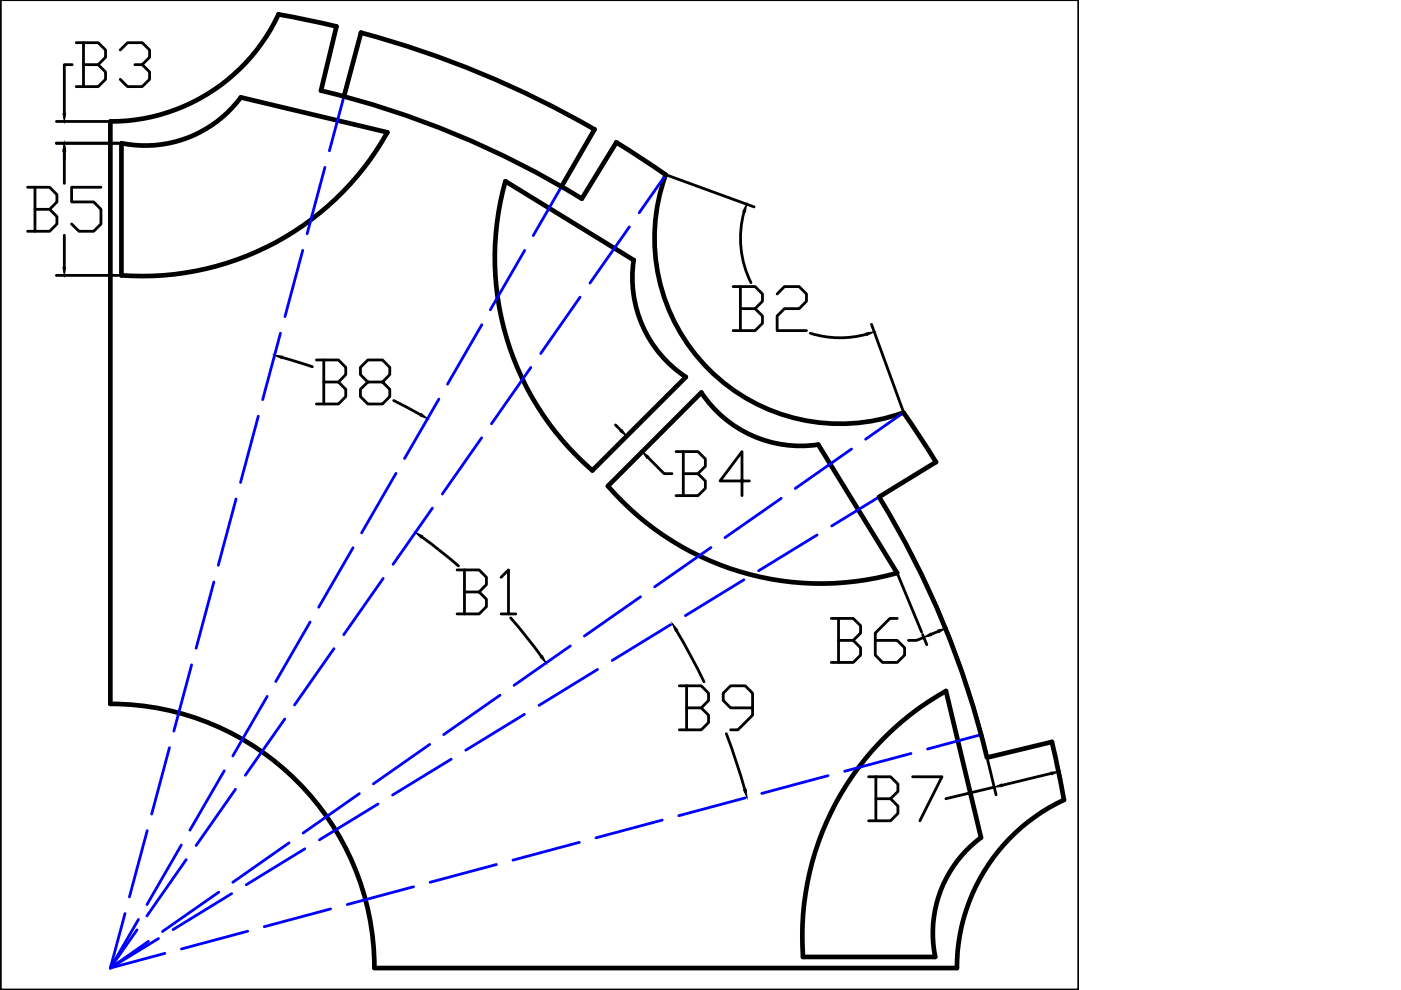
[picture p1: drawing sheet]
<svg xmlns="http://www.w3.org/2000/svg" width="297mm" height="210mm" viewBox="0 0 297 210" stroke-linecap="round" stroke-linejoin="round" font-family="sans-serif">
<defs><g id="words">
<g font-size="14.6">
<text x="15.2" y="19.8">B3</text>
<text x="175.3" y="141.8">B6</text>
</g>
<text font-size="14.6" fill="#00f" x="183.4" y="175.3">B7</text>
<g font-size="14.1">
<text x="4.9" y="50.1">B5</text>
<text x="154.5" y="71.3">B2</text>
<text x="66.3" y="86.8">B8</text>
<text x="142.5" y="106.2">B4</text>
<text x="96" y="131.2">B1</text>
<text x="143.2" y="155.9">B9</text>
</g>
</g></defs>
<!-- layer: DEFAULT -->
<g fill="none" stroke="#000" stroke-width=".99">
<path d="M76.5 6.9a205.3 205.3 0 0 1 49.5 20.5M76.5 6.9l-3.6 13.6M25.7 30.4a25.2 25.2 0 0 0 25.4-9.7l31 7.4a59.5 59.5 0 0 1-56.4 30.3zM126.1 27.4l-7.1 12.2M130.7 30.2l10.4 6.9a39.3 39.3 0 0 0 9.2 41.2 39.3 39.3 0 0 0 41.3 9.2l6.8 10.5-11.9 7.3M130.7 30.2l-7.3 11.9M123.3 42.1a191.2 191.2 0 0 0-55.2-22.9l3.2-13.6-12.2-2.6a39.4 39.4 0 0 1-35.7 22.8v123.4a56 56 0 0 1 56 56h123.5a39.4 39.4 0 0 1 22.7-35.6M134.4 55.1a25.2 25.2 0 0 0 11 24.8M134.4 55.2l-27.2-16.8a59.7 59.7 0 0 0 18.4 61.4l19.8-19.9M173.5 94.3a25.2 25.2 0 0 1-24.8-11.1l-19.8 19.9a59.7 59.7 0 0 0 61.3 18.4l-16.7-27.2M186.4 105.4a191.1 191.1 0 0 1 22.8 55.2M188 155.9a59.3 59.3 0 0 1 12.6-9.4l7.4 31.1a25.2 25.2 0 0 0-9.7 25.3h-28a59.7 59.7 0 0 1 17.7-47z"/>
<path d="M223 157.3l2.6 12.3M223 157.3l-13.6 3.3"/>
</g>
<!-- layer: DIMENSION -->
<g fill="none" stroke="#000" stroke-width=".59">
<path d="M.1 -.1v210h228.6v-210M11.9 30.4h13.3M12 25.8h10.8M13.6 32v6.9M141.7 37.2l18.2 6.7M11.9 58.4h13.3M13.6 49.9v6.8M157.8 44.9a21.1 21.1 0 0 0 1.4 15M59.8 75.8l6.4 2M171.8 70.7a21.1 21.1 0 0 0 11.9 .2M184.8 68.8l6.6 18.1M83.5 84.9l5.7 3"/>
<path d="M130.5 90.1l1.2 1.2M135.1 90.2l-3.4 3.5M137.4 97l3.4 3.4h1.7M138.4 93.5l-3.4 3.5M89.4 113.8l4 3 3.8 3.2M108.3 131l3.3 4 3.2 4.2M143.4 133.6l2.8 4.9 3.1 6.1M190.2 121.5l5.2 12.5M199 133.9l-1.6 .6M200.3 132.6l.9 2.2M154 155.6l2.3 6.4 1.6 5.4M223.2 157.9l1.7 7.3"/>
<path d="M209.4 161.2l1.8 7.3M210.8 166.9l-10.3 2.4M222.9 164l-10.5 2.5"/>
</g>
<g fill="#000" stroke="#000" stroke-width=".21">
<path d="M13.6 30.4l.3 1.6h-.5zM13.4 24.1h.5l-.3 1.7zM13.6 30.4l.3 1.6h-.6zM13.3 56.7h.6l-.3 1.7zM158.3 43.3l-.2 1.7-.6-.2zM58.2 75.3l1.7 .2-.1 .5zM183.7 70.6l1.6-.2-1.5 .7zM89.3 87.7l1.3 1.1-1.5-.6zM131.5 91.5l.4-.4 1 1.4zM136.2 95.8l1.3 1-.4 .4zM88.1 112.9l1.5 .7-.3 .5zM114.6 139.4l.4-.4 .8 1.6z"/>
<path d="M142.5 132.2l1.2 1.3-.5 .3zM198.9 133.6l1.6-.4-1.4 .9zM157.7 167.5l.5-.1 .2 1.7zM210.8 166.9l1.6-.7 .1 .6zM222.8 163.7l1.7-.1-1.5 .6z"/>
</g>
<!-- layer: DEFAULT -->
<g fill="none" stroke="#000" stroke-width=".51">
<path d="M76.5 6.9a205.3 205.3 0 0 1 49.5 20.5M76.5 6.9l-3.6 13.6M25.7 30.4a25.2 25.2 0 0 0 25.4-9.7l31 7.4a59.5 59.5 0 0 1-56.4 30.3zM119 39.5a191.1 191.1 0 0 0-50.9-20.3l3.2-13.6-12.2-2.6a39.4 39.4 0 0 1-35.7 22.8v123.4a56 56 0 0 1 56 56h123.5a39.4 39.4 0 0 1 22.7-35.6M119 39.5l4.3 2.6M119.1 39.6h-.1M126.1 27.4l-7 12.2M130.7 30.2l10.4 6.9a39.3 39.3 0 0 0 9.2 41.2 39.3 39.3 0 0 0 41.3 9.2l6.8 10.5-11.9 7.3 2.6 4.3M130.7 30.2l-7.3 11.9M134.4 55.1a25.2 25.2 0 0 0 11 24.8M134.4 55.2l-27.2-16.8a59.7 59.7 0 0 0 18.4 61.4l19.8-19.9M173.5 94.3a25.2 25.2 0 0 1-24.8-11.1l-19.8 19.9a59.7 59.7 0 0 0 61.3 18.4l-16.7-27.2"/>
<path d="M189.1 109.6a191.3 191.3 0 0 1 19.1 46.1M189.1 109.6h-.1M188 155.9a59.3 59.3 0 0 1 12.6-9.4l7.4 31.1a25.2 25.2 0 0 0-9.7 25.3h-28a59.7 59.7 0 0 1 17.7-47zM208.2 155.7l1.2 4.9M208.2 155.7h-.1M223 157.3l2.6 12.3M223 157.3l-13.6 3.3"/>
</g>
<!-- layer: DIMENSION -->
<g fill="none" stroke="#00f" stroke-width=".59">
<path d="M68.9 35.5l-3.8 14.1M72.9 20.4l-3.1 11.6M119 39.6l-5.9 10.3M141.2 37.1l-5.7 8M64.2 53.1l-3.8 14M111.2 53.1l-7.2 12.6M133.4 48.1l-8.3 11.9M59.5 70.6l-3.8 14.1M102.2 68.8l-7.3 12.7M112.6 77.9l-8.4 11.9M123 63l-8.4 11.9M54.8 88.2l-3.8 14.1"/>
<path d="M93.1 84.6l-7.3 12.6M102.1 92.8l-8.3 11.9M180.5 95.2l-11.9 8.4M191.6 87.5l-8.1 5.6M50 105.8l-3.7 14.1M74.9 116.1l-7.3 12.6M84 100.4l-7.3 12.6M91.7 107.7l-8.4 11.9M150.7 116.1l-11.9 8.3M165.6 105.7l-11.9 8.3M173.2 113.4l-12.4 7.6M186.5 105.3l-10.2 6.2"/>
<path d="M45.3 123.4l-3.7 14M65.8 131.9l-7.3 12.6M70.8 137.5l-8.4 12M81.2 122.6l-8.3 12M120.9 137l-11.9 8.3M135.8 126.5l-11.9 8.4M142.2 132.4l-12.4 7.6M157.7 122.9l-12.4 7.6M35.9 158.5l-3.7 14.1M40.6 141l-3.7 14M56.6 147.7l-7.2 12.6M60.4 152.5l-8.4 11.9"/>
<path d="M91.1 157.8l-11.9 8.4M106 147.4l-11.9 8.4M111.2 151.5l-12.5 7.6M126.7 141.9l-12.4 7.7M208.2 155.7l-11.5 3.1M31.2 176.1l-3.8 14.1M38.4 179.2l-7.2 12.6M47.5 163.4l-7.2 12.6M49.9 167.4l-8.3 11.9M61.3 178.7l-11.9 8.4M64.6 180l-12.4 7.6M76.2 168.3l-11.9 8.3"/>
<path d="M80.1 170.5l-12.4 7.6M95.7 161l-12.5 7.6M122.8 178.6l-14 3.8M140.4 173.9l-14 3.7M158 169.2l-14.1 3.7M175.6 164.5l-14.1 3.7M26.5 193.7l-3.1 11.5M29 197.2l-5.6 8M29.4 194.9l-6 10.3M31.5 199.6l-8.1 5.6M33.6 199l-10.2 6.2M39.5 182.3l-8.4 11.9"/>
<path d="M46.4 189.2l-12 8.3M49.1 189.5l-12.4 7.6M52.5 197.4l-14 3.8M70.1 192.7l-14.1 3.8M87.7 188l-14.1 3.8M105.2 183.3l-14 3.8M35 202.1l-11.6 3.1"/>
</g>
<use href="#words"/>
</svg>
